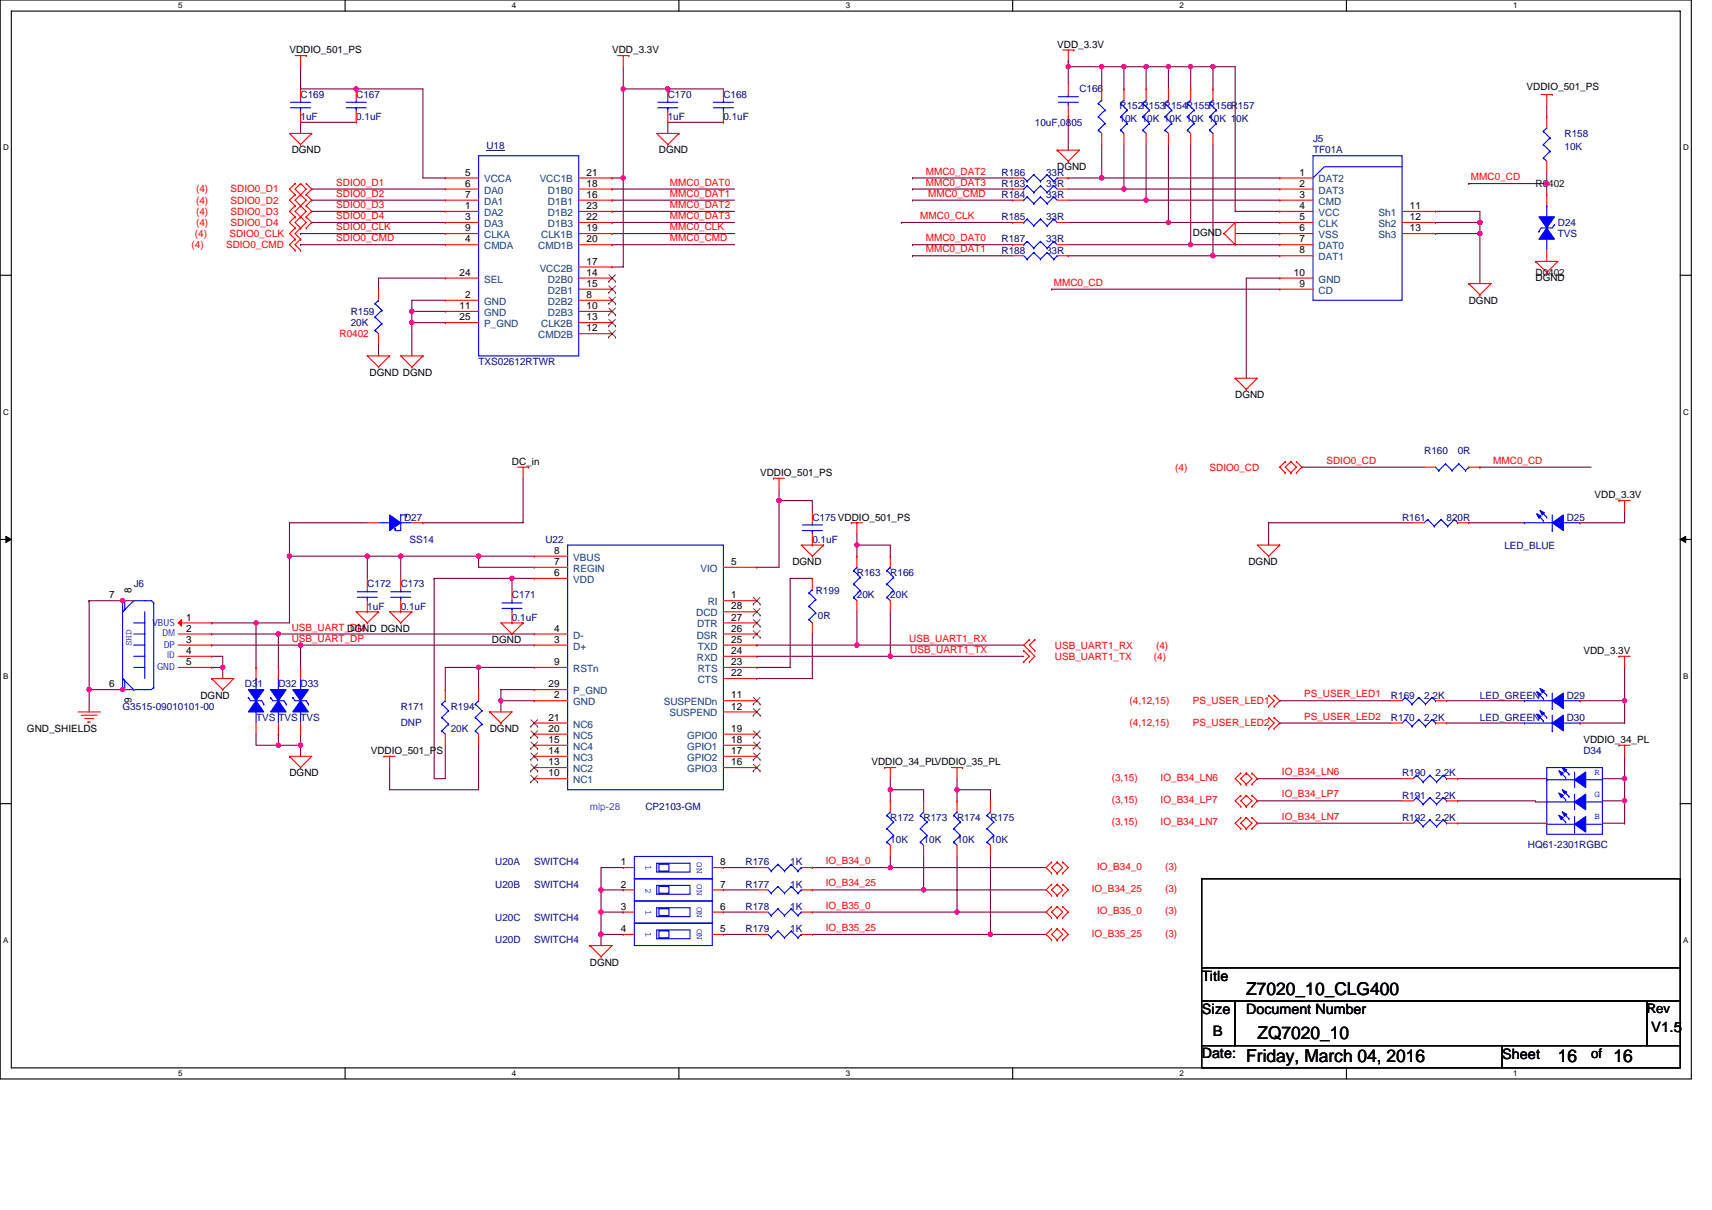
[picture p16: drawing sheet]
<svg xmlns="http://www.w3.org/2000/svg" width="297mm" height="210mm" viewBox="0 0 297 210" stroke-linecap="round" stroke-linejoin="round" font-family="sans-serif">
<defs><g id="words">
<g font-size="3.1">
<text x="216.2" y="172.6">Z7020_10_CLG400</text>
<text x="216.2" y="184.2">Friday, March 04, 2016</text>
<text x="218.2" y="180.3">ZQ7020_10</text>
<text x="270.3" y="184.2">16</text>
<text x="279.9" y="184.2">16</text>
</g>
<g font-size="2.5">
<text x="208.5" y="170.2">Title</text>
<text x="208.5" y="176">Size</text>
<text x="210.5" y="179.8">B</text>
<text x="216.2" y="176">Document Number</text>
<text x="286.5" y="179.1">V1.5</text>
<text x="208.5" y="183.7">Date:</text>
<text x="260.6" y="183.7">Sheet</text>
</g>
<g font-size="2.3">
<text x="285.7" y="175.8">Rev</text>
<text x="276.1" y="183.5">of</text>
</g>
<g font-size="1.7">
<text x="50.2" y="9.3">VDDIO_501_PS</text>
<text x="106.2" y="9.3">VDD_3.3V</text>
<text x="183.4" y="8.3">VDD_3.3V</text>
<text x="264.9" y="15.6">VDDIO_501_PS</text>
<text x="50.6" y="26.6">DGND</text>
<text x="114.3" y="26.6">DGND</text>
<text x="183.4" y="29.5">DGND</text>
<text x="80.7" y="30.5">5</text>
<text x="80.7" y="32.4">6</text>
<text x="80.7" y="34.3">7</text>
<text x="101.8" y="34.3">16</text>
<text x="101.8" y="32.4">18</text>
<text x="101.8" y="30.5">21</text>
<text x="225.5" y="30.5">1</text>
<text x="225.5" y="32.4">2</text>
<text x="225.5" y="34.3">3</text>
<text x="80.7" y="36.3">1</text>
<text x="80.7" y="38.2">3</text>
<text x="80.7" y="40.1">9</text>
<text x="101.8" y="38.2">22</text>
<text x="101.8" y="36.3">23</text>
<text x="101.8" y="40.1">19</text>
<text x="207" y="40.9">DGND</text>
<text x="225.5" y="36.3">4</text>
<text x="225.5" y="38.2">5</text>
<text x="225.5" y="40.1">6</text>
<text x="244.6" y="36.3">11</text>
<text x="244.6" y="38.2">12</text>
<text x="244.6" y="40.1">13</text>
<text x="79.7" y="47.9">24</text>
<text x="80.7" y="42.1">4</text>
<text x="101.8" y="42.1">20</text>
<text x="101.8" y="47.9">14</text>
<text x="101.8" y="45.9">17</text>
<text x="224.5" y="47.9">10</text>
<text x="225.5" y="42.1">7</text>
<text x="225.5" y="44">8</text>
<text x="79.7" y="53.6">11</text>
<text x="80.7" y="51.7">2</text>
<text x="101.8" y="51.7">8</text>
<text x="101.8" y="53.6">10</text>
<text x="101.8" y="49.8">15</text>
<text x="225.5" y="49.8">9</text>
<text x="254.8" y="52.7">DGND</text>
<text x="266.4" y="48.8">DGND</text>
<text x="79.7" y="55.6">25</text>
<text x="101.8" y="57.5">12</text>
<text x="101.8" y="55.6">13</text>
<text x="64.1" y="65.2">DGND DGND</text>
<text x="214.3" y="69.1">DGND</text>
<text x="88.8" y="80.7">DC_in</text>
<text x="131.9" y="82.6">VDDIO_501_PS</text>
<text x="276.7" y="86.5">VDD_3.3V</text>
<text x="96.2" y="100">6</text>
<text x="96.2" y="98">7</text>
<text x="96.2" y="96.1">8</text>
<text x="126.9" y="98">5</text>
<text x="137.5" y="98.1">DGND</text>
<text x="216.6" y="98.1">DGND</text>
<text x="18.9" y="103.8">7</text>
<text x="22.8" y="102.9" transform="rotate(-90 22.8 102.9)">8</text>
<text x="32.3" y="107.7">1</text>
<text x="126.9" y="107.7">27</text>
<text x="126.9" y="103.8">1</text>
<text x="126.9" y="105.8">28</text>
<text x="32.3" y="109.6">2</text>
<text x="32.3" y="111.5">3</text>
<text x="32.3" y="113.5">4</text>
<text x="60.3" y="109.6">DGND DGND</text>
<text x="85.4" y="111.6">DGND</text>
<text x="96.2" y="111.5">3</text>
<text x="96.2" y="109.6">4</text>
<text x="126.9" y="111.5">25</text>
<text x="126.9" y="113.5">24</text>
<text x="126.9" y="109.6">26</text>
<text x="274.7" y="113.5">VDD_3.3V</text>
<text x="18.9" y="119.3">6</text>
<text x="32.3" y="115.4">5</text>
<text x="95.2" y="119.3">29</text>
<text x="96.2" y="115.4">9</text>
<text x="126.9" y="117.3">22</text>
<text x="126.9" y="115.4">23</text>
<text x="22.8" y="122" transform="rotate(-90 22.8 122)">9</text>
<text x="34.8" y="121.2">DGND</text>
<text x="95.2" y="125.1">21</text>
<text x="96.2" y="121.2">2</text>
<text x="126.9" y="121.2">11</text>
<text x="126.9" y="123.1">12</text>
<text x="4.7" y="127">GND_SHIELDS</text>
<text x="64.3" y="130.9">VDDIO_501_PS</text>
<text x="85" y="127">DGND</text>
<text x="95.2" y="130.9">14</text>
<text x="95.2" y="128.9">15</text>
<text x="95.2" y="127">20</text>
<text x="126.9" y="130.9">17</text>
<text x="126.9" y="128.9">18</text>
<text x="126.9" y="127">19</text>
<text x="274.7" y="128.9">VDDIO_34_PL</text>
<text x="50.2" y="134.7">DGND</text>
<text x="95.2" y="134.7">10</text>
<text x="95.2" y="132.8">13</text>
<text x="126.9" y="132.8">16</text>
<text x="151.2" y="132.8">VDDIO_34_PLVDDIO_35_PL</text>
<text x="107.7" y="154">2</text>
<text x="107.7" y="150.2">1</text>
<text x="124.9" y="154">7</text>
<text x="124.9" y="150.2">8</text>
<text x="107.7" y="161.8">4</text>
<text x="107.7" y="157.9">3</text>
<text x="124.9" y="161.8">5</text>
<text x="124.9" y="157.9">6</text>
<text x="102.3" y="167.6">DGND</text>
</g>
<g font-size="1.7" fill="#000080">
<text x="52.2" y="17">C169</text>
<text x="61.8" y="17">C167</text>
<text x="115.9" y="17">C170</text>
<text x="125.5" y="17">C168</text>
<text x="187.3" y="16">C166</text>
<text x="52.2" y="20.8">1uF</text>
<text x="61.8" y="20.8">0.1uF</text>
<text x="115.9" y="20.8">1uF</text>
<text x="125.5" y="20.8">0.1uF</text>
<text x="179.6" y="21.8">10uF,0805</text>
<text x="194.2" y="18.9">R152R153R154R155R156R157</text>
<text x="194.2" y="21.2">10K 10K 10K 10K 10K 10K</text>
<text x="271.5" y="23.7">R158</text>
<text x="84.4" y="25.9">U18</text>
<text x="227.8" y="24.7">J5</text>
<text x="227.8" y="26.6">TF01A</text>
<text x="271.5" y="26.1">10K</text>
<text x="173.8" y="32.4">R183</text>
<text x="173.8" y="34.4">R184</text>
<text x="173.8" y="30.5">R186</text>
<text x="181.5" y="32.4">33R</text>
<text x="181.5" y="34.4">33R</text>
<text x="181.5" y="30.5">33R</text>
<text x="173.8" y="38.2">R185</text>
<text x="181.5" y="38.2">33R</text>
<text x="270.3" y="39.2">D24</text>
<text x="270.3" y="41.1">TVS</text>
<text x="173.8" y="42.1">R187</text>
<text x="173.8" y="44">R188</text>
<text x="181.5" y="42.1">33R</text>
<text x="181.5" y="44">33R</text>
<text x="60.9" y="54.6">R159</text>
<text x="60.9" y="56.6">20K</text>
<text x="83" y="63.3">TXS02612RTWR</text>
<text x="247.1" y="78.8">R160</text>
<text x="252.9" y="78.8">0R</text>
<text x="70.1" y="90.3">D27</text>
<text x="71.1" y="94.2">SS14</text>
<text x="94.6" y="94.2">U22</text>
<text x="140.9" y="90.3">C175 VDDIO_501_PS</text>
<text x="140.9" y="94.2">0.1uF</text>
<text x="243.3" y="90.3">R161</text>
<text x="251" y="90.3">820R</text>
<text x="261" y="95.4">LED_BLUE</text>
<text x="271.8" y="90.3">D25</text>
<text x="23.2" y="101.9">J6</text>
<text x="63.7" y="101.9">C172</text>
<text x="69.5" y="101.9">C173</text>
<text x="148.7" y="100">R163</text>
<text x="154.5" y="100">R166</text>
<text x="63.7" y="105.8">1uF</text>
<text x="69.5" y="105.8">0.1uF</text>
<text x="88.8" y="103.8">C171</text>
<text x="88.8" y="107.7">0.1uF</text>
<text x="141.5" y="103.1">R199</text>
<text x="141.9" y="107.3">0R</text>
<text x="148.7" y="103.8">20K</text>
<text x="154.5" y="103.8">20K</text>
<text x="42.5" y="119.3">D31</text>
<text x="48.3" y="119.3">D32 D33</text>
<text x="21.3" y="123.1">G3515-09010101-00</text>
<text x="44.4" y="125.1">TVS TVS TVS</text>
<text x="69.5" y="123.1">R171</text>
<text x="78.2" y="123.1">R194</text>
<text x="241.3" y="125.1">R170</text>
<text x="241.3" y="121.2">R169</text>
<text x="247.1" y="125.1">2.2K</text>
<text x="247.1" y="121.2">2.2K</text>
<text x="256.8" y="121.2">LED_GREEN</text>
<text x="256.8" y="125.1">LED_GREEN</text>
<text x="271.8" y="121.2">D29</text>
<text x="271.8" y="125.1">D30</text>
<text x="69.5" y="126">DNP</text>
<text x="78.2" y="127">20K</text>
<text x="274.7" y="130.9">D34</text>
<text x="243.3" y="134.7">R190</text>
<text x="249.1" y="134.7">2.2K</text>
<text x="112" y="140.5">CP2103-GM</text>
<text x="154.5" y="142.5">R172</text>
<text x="160.2" y="142.5">R173</text>
<text x="166" y="142.5">R174</text>
<text x="171.8" y="142.5">R175</text>
<text x="243.3" y="138.6">R191</text>
<text x="243.3" y="142.5">R192</text>
<text x="249.1" y="138.6">2.2K</text>
<text x="249.1" y="142.5">2.2K</text>
<text x="154.5" y="146.3">10K</text>
<text x="160.2" y="146.3">10K</text>
<text x="166" y="146.3">10K</text>
<text x="171.8" y="146.3">10K</text>
<text x="265.1" y="147.1">HQ61-2301RGBC</text>
<text x="85.9" y="154.1">U20B</text>
<text x="85.9" y="150.2">U20A</text>
<text x="92.7" y="154.1">SWITCH4</text>
<text x="92.7" y="150.2">SWITCH4</text>
<text x="129.4" y="154.1">R177</text>
<text x="129.4" y="150.2">R176</text>
<text x="137.1" y="154.1">1K</text>
<text x="137.1" y="150.2">1K</text>
<text x="85.9" y="159.8">U20C</text>
<text x="92.7" y="159.8">SWITCH4</text>
<text x="129.4" y="161.8">R179</text>
<text x="129.4" y="157.9">R178</text>
<text x="137.1" y="161.8">1K</text>
<text x="137.1" y="157.9">1K</text>
<text x="85.9" y="163.7">U20D</text>
<text x="92.7" y="163.7">SWITCH4</text>
</g>
<g font-size="1.7" fill="#f00">
<text x="34" y="35.3">(4)</text>
<text x="34" y="33.4">(4)</text>
<text x="40" y="35.3">SDIO0_D2</text>
<text x="40" y="33.4">SDIO0_D1</text>
<text x="58.3" y="34.1">SDIO0_D2</text>
<text x="58.3" y="32.2">SDIO0_D1</text>
<text x="116.2" y="32.2">MMC0_DAT0</text>
<text x="116.2" y="34.1">MMC0_DAT1</text>
<text x="160.6" y="30.3">MMC0_DAT2</text>
<text x="160.6" y="32.2">MMC0_DAT3</text>
<text x="161" y="34.1">MMC0_CMD</text>
<text x="255.2" y="31.3">MMC0_CD</text>
<text x="33.8" y="41.1">(4)</text>
<text x="34" y="37.3">(4)</text>
<text x="34" y="39.2">(4)</text>
<text x="39.8" y="41.1">SDIO0_CLK</text>
<text x="40" y="37.3">SDIO0_D3</text>
<text x="40" y="39.2">SDIO0_D4</text>
<text x="58.3" y="36.1">SDIO0_D3</text>
<text x="58.3" y="39.9">SDIO0_CLK</text>
<text x="58.3" y="41.9">SDIO0_CMD</text>
<text x="58.3" y="38">SDIO0_D4</text>
<text x="116.2" y="41.9">MMC0_CMD</text>
<text x="116.2" y="39.9">MMC0_CLK</text>
<text x="116.2" y="36.1">MMC0_DAT2</text>
<text x="116.2" y="38">MMC0_DAT3</text>
<text x="159.7" y="38">MMC0_CLK</text>
<text x="160.6" y="41.9">MMC0_DAT0</text>
<text x="33.2" y="43.1">(4)</text>
<text x="39.2" y="43.1">SDIO0_CMD</text>
<text x="160.6" y="43.8">MMC0_DAT1</text>
<text x="182.8" y="49.6">MMC0_CD</text>
<text x="58.9" y="58.5">R0402</text>
<text x="203.9" y="81.7">(4)</text>
<text x="209.9" y="81.7">SDIO0_CD</text>
<text x="230.1" y="80.5">SDIO0_CD</text>
<text x="259.1" y="80.5">MMC0_CD</text>
<text x="50.6" y="111.4">USB_UART_DP</text>
<text x="50.6" y="109.4">USB_UART_DM</text>
<text x="157.8" y="111.4">USB_UART1_RX</text>
<text x="157.9" y="113.3">USB_UART1_TX</text>
<text x="183" y="112.5">USB_UART1_RX</text>
<text x="200.6" y="112.5">(4)</text>
<text x="183" y="114.5">USB_UART1_TX</text>
<text x="200.2" y="114.5">(4)</text>
<text x="196" y="122.2">(4,12,15)</text>
<text x="207" y="122.2">PS_USER_LED1</text>
<text x="226.3" y="121">PS_USER_LED1</text>
<text x="226.3" y="124.9">PS_USER_LED2</text>
<text x="196" y="126">(4,12,15)</text>
<text x="207" y="126">PS_USER_LED2</text>
<text x="192.9" y="135.5">(3,15)</text>
<text x="201.4" y="135.5">IO_B34_LN6</text>
<text x="222.4" y="134.5">IO_B34_LN6</text>
<text x="192.9" y="143.2">(3,15)</text>
<text x="192.9" y="139.4">(3,15)</text>
<text x="201.4" y="143.2">IO_B34_LN7</text>
<text x="201.4" y="139.4">IO_B34_LP7</text>
<text x="222.4" y="138.4">IO_B34_LP7</text>
<text x="222.4" y="142.3">IO_B34_LN7</text>
<text x="143.3" y="150">IO_B34_0</text>
<text x="143.3" y="153.8">IO_B34_25</text>
<text x="189.4" y="154.8">IO_B34_25</text>
<text x="190.4" y="151">IO_B34_0</text>
<text x="202.1" y="154.8">(3)</text>
<text x="202.1" y="151">(3)</text>
<text x="143.3" y="157.7">IO_B35_0</text>
<text x="143.3" y="161.6">IO_B35_25</text>
<text x="190.4" y="158.7">IO_B35_0</text>
<text x="202.1" y="158.7">(3)</text>
<text x="189.4" y="162.5">IO_B35_25</text>
<text x="202.1" y="162.5">(3)</text>
</g>
<g font-size="1.7" fill="#004080">
<text x="84" y="31.7">VCCA</text>
<text x="84" y="33.6">DA0</text>
<text x="84" y="35.5">DA1</text>
<text x="93.6" y="31.7">VCC1B</text>
<text x="95.1" y="35.5">D1B1</text>
<text x="95.1" y="33.6">D1B0</text>
<text x="228.8" y="31.7">DAT2</text>
<text x="228.8" y="33.6">DAT3</text>
<text x="228.8" y="35.5">CMD</text>
<text x="84" y="37.5">DA2</text>
<text x="84" y="39.4">DA3</text>
<text x="84" y="41.3">CLKA</text>
<text x="93.9" y="41.3">CLK1B</text>
<text x="95.1" y="39.4">D1B3</text>
<text x="95.1" y="37.5">D1B2</text>
<text x="228.8" y="37.5">VCC</text>
<text x="228.8" y="39.4">CLK</text>
<text x="228.8" y="41.3">VSS</text>
<text x="239.2" y="37.5">Sh1</text>
<text x="239.2" y="39.4">Sh2</text>
<text x="239.2" y="41.3">Sh3</text>
<text x="84" y="43.2">CMDA</text>
<text x="93.4" y="43.2">CMD1B</text>
<text x="93.6" y="47.1">VCC2B</text>
<text x="228.8" y="43.2">DAT0</text>
<text x="228.8" y="45.2">DAT1</text>
<text x="84" y="52.9">GND</text>
<text x="84" y="49">SEL</text>
<text x="95.1" y="52.9">D2B2</text>
<text x="95.1" y="49">D2B0</text>
<text x="95.1" y="51">D2B1</text>
<text x="228.8" y="49">GND</text>
<text x="228.8" y="51">CD</text>
<text x="84" y="54.8">GND</text>
<text x="84" y="56.8">P_GND</text>
<text x="93.4" y="58.7">CMD2B</text>
<text x="93.9" y="56.8">CLK2B</text>
<text x="95.1" y="54.8">D2B3</text>
<text x="99.5" y="101.2">VDD</text>
<text x="99.5" y="99.2">REGIN</text>
<text x="99.5" y="97.3">VBUS</text>
<text x="121.5" y="99.2">VIO</text>
<text x="120.8" y="107">DCD</text>
<text x="122.8" y="105">RI</text>
<text x="99.5" y="112.7">D+</text>
<text x="99.5" y="110.8">D-</text>
<text x="120.9" y="110.8">DSR</text>
<text x="121" y="108.9">DTR</text>
<text x="121.1" y="112.7">TXD</text>
<text x="99.5" y="116.6">RSTn</text>
<text x="120.9" y="114.7">RXD</text>
<text x="121.1" y="118.5">CTS</text>
<text x="121.1" y="116.6">RTS</text>
<text x="99.5" y="122.4">GND</text>
<text x="99.5" y="120.5">P_GND</text>
<text x="115.2" y="122.4">SUSPENDn</text>
<text x="116.1" y="124.3">SUSPEND</text>
<text x="99.5" y="130.1">NC4</text>
<text x="99.5" y="128.2">NC5</text>
<text x="99.5" y="126.3">NC6</text>
<text x="119.2" y="130.1">GPIO1</text>
<text x="119.2" y="128.2">GPIO0</text>
<text x="99.5" y="135.9">NC1</text>
<text x="99.5" y="134">NC2</text>
<text x="99.5" y="132">NC3</text>
<text x="119.2" y="134">GPIO3</text>
<text x="119.2" y="132">GPIO2</text>
</g>
<g font-size="1.7" fill="#004000">
<text x="266.4" y="32.4">R0402</text>
<text x="266.4" y="47.9">D0402</text>
</g>
<g font-size="1.7" fill="#00f">
<text x="26.5" y="108.6">VBUS</text>
<text x="28.2" y="110.4">DM</text>
<text x="28.4" y="112.4">DP</text>
<text x="27.3" y="116.3">GND</text>
</g>
<text font-size="1.7" fill="#8000ff" x="102.3" y="140.5">mlp-28</text>
<g font-size="1.6" fill="#00f">
<text x="22.8" y="112.2" transform="rotate(-90 22.8 112.2)">SHD</text>
<text x="29" y="114.3">ID</text>
<text x="276.7" y="134.5">R</text>
<text x="276.7" y="138.3">G</text>
<text x="276.7" y="142.2">B</text>
<text x="120.9" y="149.6" transform="rotate(90 120.9 149.6)">ON</text>
<text x="112" y="150.2" transform="rotate(90 112 150.2)">1</text>
<text x="112" y="154.1" transform="rotate(90 112 154.1)">2</text>
<text x="120.9" y="153.5" transform="rotate(90 120.9 153.5)">ON</text>
<text x="112" y="157.9" transform="rotate(90 112 157.9)">1</text>
<text x="112" y="161.8" transform="rotate(90 112 161.8)">1</text>
<text x="120.9" y="157.3" transform="rotate(90 120.9 157.3)">ON</text>
<text x="120.9" y="161.2" transform="rotate(90 120.9 161.2)">ON</text>
</g>
<g font-size="1.4">
<text x="30.9" y="1.5">5</text>
<text x="88.8" y="1.5">4</text>
<text x="146.7" y="1.5">3</text>
<text x="204.7" y="1.5">2</text>
<text x="262.6" y="1.5">1</text>
<text x=".5" y="26.1">D</text>
<text x="292" y="26.1">D</text>
<text x=".5" y="71.9">C</text>
<text x="292" y="71.9">C</text>
<text x=".5" y="117.8">B</text>
<text x="292" y="117.8">B</text>
<text x=".5" y="163.6">A</text>
<text x="292" y="163.6">A</text>
<text x="30.9" y="186.8">5</text>
<text x="88.8" y="186.8">4</text>
<text x="146.7" y="186.8">3</text>
<text x="204.7" y="186.8">2</text>
<text x="262.6" y="186.8">1</text>
</g>
</g></defs>
<path d="M0 0h293.5v187.2h-293.5zM2 1.9h289.5v183.4h-289.5z" fill="none" stroke="#000" stroke-width=".19"/>
<g fill="#fff">
<path d="M30.9 .2h.8v1.6h-.8z"/>
<path d="M30.9 185.5h.8v1.6h-.8z"/>
</g>
<path d="M59.9 0v1.9M59.9 185.3v1.9" fill="none" stroke="#000" stroke-width=".19"/>
<g fill="#fff">
<path d="M88.8 .2h.8v1.6h-.8z"/>
<path d="M88.8 185.5h.8v1.6h-.8z"/>
</g>
<path d="M117.8 0v1.9M117.8 185.3v1.9" fill="none" stroke="#000" stroke-width=".19"/>
<g fill="#fff">
<path d="M146.7 .2h.8v1.6h-.8z"/>
<path d="M146.7 185.5h.8v1.6h-.8z"/>
</g>
<path d="M175.7 0v1.9M175.7 185.3v1.9" fill="none" stroke="#000" stroke-width=".19"/>
<g fill="#fff">
<path d="M204.7 .2h.7v1.6h-.7z"/>
<path d="M204.7 185.5h.7v1.6h-.7z"/>
</g>
<path d="M233.6 0v1.9M233.6 185.3v1.9" fill="none" stroke="#000" stroke-width=".19"/>
<g fill="#fff">
<path d="M262.6 .2h.7v1.6h-.7z"/>
<path d="M262.6 185.5h.7v1.6h-.7z"/>
<path d="M.5 24.8h1v1.6h-1z"/>
<path d="M292 24.8h1v1.6h-1z"/>
<path d="M.5 70.7h1v1.5h-1z"/>
<path d="M292 70.7h1v1.5h-1z"/>
</g>
<path d="M0 47.8h2M291.5 47.8h2" fill="none" stroke="#000" stroke-width=".19"/>
<g fill="#fff">
<path d="M.5 116.5h.9v1.6h-.9z"/>
<path d="M292 116.5h.9v1.6h-.9z"/>
</g>
<path d="M0 93.6h2M291.5 93.6h2" fill="none" stroke="#000" stroke-width=".19"/>
<path d="M1 93.1l1 .5-1 .5zM291.5 93.6l1-.5v1z" fill="#000" stroke="#000" stroke-width=".17"/>
<g fill="#fff">
<path d="M.5 162.4h.9v1.5h-.9z"/>
<path d="M292 162.4h.9v1.5h-.9z"/>
</g>
<path d="M0 139.5h2M291.5 139.5h2M208.5 152.5h83v15.4h-83zM208.5 167.9h83v5.8h-83zM208.5 173.7h5.8v7.8h-5.8zM214.3 173.7h71.4v7.8h-71.4zM285.7 173.7h5.8v7.8h-5.8zM208.5 181.5h52.1v3.8h-52.1zM260.6 181.5h30.9v3.8h-30.9z" fill="none" stroke="#000" stroke-width=".19"/>
<g fill="none" stroke="#800040" stroke-width=".19">
<path d="M52.2 11.6v3.8h9.6M61.8 15.4h11.6v15.5h3.9M61.8 15.4h.1M108.1 11.6v3.8M108.1 15.4h.1M108.1 15.4h17.4M108.1 15.4v15.5M185.4 10.6h.1M185.4 11.6h5.8M185.4 11.6v2.9M185.4 10.6v1M191.2 11.6h.1"/>
<path d="M191.2 11.6h3.8M191.2 11.6v3.8M195 11.6v3.8M195 11.6h3.9M198.9 11.6h.1M198.9 11.6h3.8M198.9 11.6v3.8M202.7 11.6h3.9M202.7 11.6h.1M202.7 11.6v3.8M206.6 11.6h3.9M206.6 11.6h.1"/>
<path d="M206.6 11.6v3.8M210.5 11.6h3.8v25.1h7.7M210.5 11.6h.1M210.5 11.6v3.8M268.4 18.3v2M54.1 36.7h.1M54.1 34.7h.1M54.1 32.8h.1M54.1 38.6h.1M54.1 32.8h23.2M54.1 34.7h23.2M54.1 38.6h23.2"/>
<path d="M54.1 36.7h23.2M61.8 21.2h-9.6v2M106.2 32.8h.1M106.2 34.7h.1M106.2 36.7h.1M106.2 38.6h.1M106.2 30.9h1.9M106.2 32.8h21.2M106.2 34.7h21.2M106.2 38.6h21.2M106.2 36.7h21.2M108.1 30.9v15.4h-1.9"/>
<path d="M125.5 21.2h-9.6v2M156.4 38.6h.1M156.4 38.6h19.3M158.3 30.9h.1M158.3 32.8h.1M158.3 34.7h.1M158.3 30.9h17.4M158.3 32.8h17.4M158.3 34.7h17.4M185.4 20.3v5.8M185.4 30.9h5.8M185.4 32.8h9.6"/>
<path d="M185.4 34.7h13.5M185.4 38.6h17.3M191.2 30.9h.1M191.2 25.1v5.8M191.2 30.9h30.8M195 32.8h.1M195 25.1v7.7M195 32.8h27M198.9 34.7h.1M198.9 25.1v9.6M198.9 34.7h23.1M202.7 38.6h.1"/>
<path d="M202.7 25.1v13.5M202.7 38.6h19.3M206.6 25.1v17.4M210.5 25.1v19.3M249.1 36.7h7.7v1.9M249.1 38.6h7.7v1.9M249.1 38.6h.1M254.8 31.9h.1M254.8 31.9h13.6M268.4 31.9v1.9M268.4 29.9v2M52.2 40.5h.1"/>
<path d="M52.2 42.5h.1M52.2 42.5h25.1M52.2 40.5h25.1M65.7 59.8v2M71.5 54h.1M71.5 54v2M71.5 56h.1M71.5 56v5.8M71.5 54h5.8M71.5 56h5.8M77.3 52.1h-5.8v1.9M77.3 48.3h-11.6v1.9"/>
<path d="M106.2 42.5h.1M106.2 40.5h.1M106.2 42.5h21.2M106.2 40.5h21.2M158.3 42.5h.1M158.3 44.4h.1M158.3 42.5h17.4M158.3 44.4h17.4M182.5 50.2h.1M182.5 50.2h39.5M185.4 42.5h21.2M185.4 44.4h25.1"/>
<path d="M206.6 42.5h.1M206.6 42.5h15.4M210.5 44.4h.1M210.5 44.4h11.5M214.3 40.5h7.7M222 48.3h-5.8v17.3M249.1 40.5h7.7M256.8 40.5h.1M256.8 40.5v8.7M50.2 96.5v11.6h-5.8M50.2 90.7h13.5M50.2 90.7h.1"/>
<path d="M50.2 96.5h13.5M50.2 90.7v5.8M63.7 96.5v3.9M63.7 96.5h.1M63.7 96.5h19.3M69.5 96.5v3.9M69.5 96.5h.1M83 96.5v1.9h9.7M83 96.5h9.7M90.8 83v7.7h-17.4M135.2 86.9v11.5h-3.9M135.2 84.9v2"/>
<path d="M135.2 86.9h5.7v1.9M135.2 86.9h.1M148.7 94.6h.1M148.7 92.6v2M148.7 94.6h5.8v1.9M148.7 94.6v1.9M225.9 81.1h.1M225.9 81.1h21.2M245.2 90.7h-25.1v3.9M254.8 90.7h9.7M256.8 81.1h.1M256.8 81.1h19.3"/>
<path d="M281.9 88.8v1.9h-7.8M15.5 104.2h7.7M15.5 104.2h.1M15.5 119.7h5.8M15.5 119.7v3.8M15.5 104.2v15.5M21.3 119.7h.1M21.3 119.7h1.9M36.7 110h11.6M36.7 112h.1M36.7 108.1h.1M36.7 113.9h1.9v3.9"/>
<path d="M36.7 115.8h.1M36.7 112h56M36.7 108.1h7.7M36.7 115.8h1.9M44.4 108.1v7.7M48.3 110v5.8M48.3 110h.1M48.3 110h44.4M52.2 112v3.8M52.2 112h.1M75.3 100.4h.1M75.3 100.4v34.7h2v-5.8"/>
<path d="M75.3 100.4h13.5M83 115.8h9.7M83 115.8h.1M83 115.8h-5.7v3.9M83 115.8v3.9M88.8 100.4v1.9M88.8 100.4h3.9M92.7 119.7h-5.8v1.9M131.3 112h.1M131.3 113.9h.1M131.3 112h46.3M131.3 113.9h46.3"/>
<path d="M140.9 110v7.8h-9.6M140.9 100.4h-3.8v15.4h-5.8M148.7 106.2v5.8M148.7 112h.1M154.5 106.2v7.7M154.5 113.9h.1M281.9 115.8h.1M281.9 115.8v5.8M44.4 127.4v1.9h7.8M48.3 127.4h.1M48.3 127.4v1.9M52.2 127.4v1.9"/>
<path d="M52.2 129.3h.1M52.2 129.3v2M83 129.3v7.8h-15.4v-3.9M86.9 121.6v1.9M86.9 121.6h.1M86.9 121.6h5.8M154.5 135.1v2M154.5 137.1h.1M154.5 137.1h5.7v1.9M154.5 137.1v1.9M166 135.1v2M166 137.1h5.8v1.9"/>
<path d="M166 137.1h.1M166 137.1v1.9M218.2 135.1h.1M218.2 139h.1M218.2 135.1h25.1M218.2 139h25.1M222 121.6h.1M222 125.5h.1M222 121.6h19.3M222 125.5h19.3M251 121.6h13.5M251 125.5h13.5"/>
<path d="M252.9 135.1h15.5M252.9 139h13.5v.2h2M274.1 121.6h7.8M278 135.1h3.9M278 139h3.9M281.9 121.6v3.9h-7.8M281.9 139h.1M281.9 135.1h.1M281.9 131.3v11.6M104.3 154.4h.1M104.3 154.4v3.9h3.8M104.3 158.3v3.9"/>
<path d="M104.3 154.4h3.8M108.1 150.6h-3.8v3.8M108.1 158.3h.1M125.5 150.6h5.8M125.5 154.4h5.8M125.5 158.3h5.8M140.9 158.3h25.1M140.9 154.4h19.3M140.9 150.6h13.6M154.5 150.6h.1M154.5 148.6v2M154.5 150.6h27"/>
<path d="M160.2 154.4h.1M160.2 148.6v5.8M160.2 154.4h21.3M166 158.3h.1M166 148.6v9.7M166 158.3h15.5M171.8 148.6v13.6M218.2 142.9h.1M218.2 142.9h25.1M252.9 142.9h15.5M278 142.9h3.9M281.9 142.9h.1"/>
<path d="M104.3 162.2h.1M104.3 162.2v1.9M104.3 162.2h3.8M125.5 162.2h5.8M140.9 162.2h30.9M171.8 162.2h.1M171.8 162.2h9.7"/>
</g>
<g fill="#f0f" stroke="#f0f" stroke-width=".19">
<circle cx="268.3" cy="31.8" r=".38"/>
<circle cx="202.7" cy="38.6" r=".38"/>
<circle cx="198.9" cy="34.7" r=".38"/>
<circle cx="206.6" cy="42.4" r=".38"/>
<circle cx="210.4" cy="44.4" r=".38"/>
<circle cx="195" cy="32.8" r=".38"/>
<circle cx="191.1" cy="30.9" r=".38"/>
<circle cx="185.3" cy="11.6" r=".38"/>
<circle cx="195" cy="11.6" r=".38"/>
<circle cx="198.9" cy="11.6" r=".38"/>
<circle cx="210.4" cy="11.6" r=".38"/>
<circle cx="191.1" cy="11.6" r=".38"/>
<circle cx="206.6" cy="11.6" r=".38"/>
<circle cx="202.7" cy="11.6" r=".38"/>
<circle cx="256.8" cy="40.5" r=".38"/>
<circle cx="256.8" cy="38.6" r=".38"/>
<circle cx="21.3" cy="104.2" r=".38"/>
<circle cx="15.5" cy="119.7" r=".38"/>
<circle cx="21.3" cy="119.7" r=".38"/>
<circle cx="52.1" cy="129.3" r=".38"/>
<circle cx="48.3" cy="129.3" r=".38"/>
<circle cx="44.4" cy="108.1" r=".38"/>
<circle cx="38.6" cy="115.8" r=".38"/>
<circle cx="52.1" cy="111.9" r=".38"/>
<circle cx="166" cy="158.3" r=".38"/>
<circle cx="171.8" cy="162.1" r=".38"/>
<circle cx="160.3" cy="154.4" r=".38"/>
<circle cx="154.5" cy="150.6" r=".38"/>
<circle cx="104.3" cy="154.4" r=".38"/>
<circle cx="104.3" cy="158.3" r=".38"/>
<circle cx="104.3" cy="162.1" r=".38"/>
<circle cx="154.5" cy="137" r=".38"/>
<circle cx="166" cy="137" r=".38"/>
<circle cx="281.9" cy="121.6" r=".38"/>
<circle cx="281.9" cy="135.1" r=".38"/>
<circle cx="281.9" cy="139" r=".38"/>
<circle cx="50.2" cy="96.5" r=".38"/>
<circle cx="88.8" cy="100.4" r=".38"/>
<circle cx="83" cy="115.8" r=".38"/>
<circle cx="148.7" cy="94.6" r=".38"/>
<circle cx="148.7" cy="111.9" r=".38"/>
<circle cx="86.9" cy="121.6" r=".38"/>
<circle cx="154.5" cy="113.9" r=".38"/>
<circle cx="83" cy="96.5" r=".38"/>
<circle cx="69.5" cy="96.5" r=".38"/>
<circle cx="63.7" cy="96.5" r=".38"/>
<circle cx="48.3" cy="110" r=".38"/>
<circle cx="135.2" cy="86.9" r=".38"/>
<circle cx="71.4" cy="54" r=".38"/>
<circle cx="71.4" cy="56" r=".38"/>
<circle cx="61.8" cy="15.4" r=".38"/>
<circle cx="115.8" cy="15.4" r=".38"/>
<circle cx="108.1" cy="30.9" r=".38"/>
<circle cx="108.1" cy="15.4" r=".38"/>
</g>
<g fill="none" stroke="#f00" stroke-width=".19">
<path d="M51.2 9.7h1.9M52.2 9.7v1.9M52.2 15.4v2M52.2 19.3v1.9M53.1 9.7h.1M61.8 15.4v2M61.8 19.3v1.9M107.2 9.7h1.9M108.1 9.7v1.9M109.1 9.7h.1M115.9 15.4v2M115.9 19.3v1.9"/>
<path d="M125.5 15.4v2M125.5 19.3v1.9M184.4 8.7h1.9M185.4 8.7v1.9M185.4 14.5v1.9M185.4 18.3v2M186.3 8.7h.1M191.2 15.4h.1M191.2 15.4v2M195 15.4h.1M195 15.4v2M198.9 15.4h.1"/>
<path d="M198.9 15.4v2M202.7 15.4h.1M202.7 15.4v2M206.6 15.4h.1M206.6 15.4v2M210.5 15.4h.1M210.5 15.4v2M267.4 16.4h1.9M268.4 16.4v1.9M269.3 16.4h.1M51.2 39.6h.1M51.2 35.7h.1"/>
<path d="M51.2 37.6h.1M51.2 33.8h.1M51.2 31.9h.1M51.2 39.6l-1 .9 1 1M51.2 35.7l-1 1 1 .9M51.2 33.8l-1 .9 1 1M51.2 31.9l-1 .9 1 1M51.2 37.6l-1 1 1 1M52.2 25.1h.1M52.2 39.6h.1M52.2 37.6h.1M52.2 35.7h.1"/>
<path d="M52.2 33.8h.1M52.2 31.9h.1M52.2 21.2h.1M52.2 39.6l-1 .9 1 1M52.2 35.7l-1 1 1.9 1.9-.9 1M52.2 35.7l.9 1-.9 .9M52.2 31.9l.9 .9-1.9 1.9 1 1M52.2 33.8l.9 .9-.9 1M52.2 31.9l-1 .9 1 1M52.2 37.6l-1 1 1 1M53.1 35.7h.1M53.1 37.6h.1"/>
<path d="M53.1 33.8h.1M53.1 31.9h.1M53.1 39.6h.1M53.1 35.7l1 1-1 .9M53.1 33.8l1 .9-1 1M53.1 31.9l1 .9-1 1M53.1 37.6l1 1-1 1M54.1 23.2h-3.9l2 1.9M54.1 23.2h.1M54.1 23.2l-1.9 1.9M61.8 21.2h.1M77.3 36.7h.1"/>
<path d="M77.3 38.6h.1M77.3 30.9h.1M77.3 32.8h.1M77.3 34.7h.1M77.3 30.9h5.7M77.3 32.8h5.7M77.3 34.7h5.7M77.3 36.7h5.7M77.3 38.6h5.7M100.4 30.9h5.8M100.4 32.8h5.8M100.4 34.7h5.8"/>
<path d="M100.4 36.7h5.8M100.4 38.6h5.8M106.2 34.7h.1M106.2 32.8h.1M106.2 30.9h.1M106.2 38.6h.1M106.2 36.7h.1M115.9 25.1h.1M115.9 21.2h.1M117.8 23.2h-3.9l2 1.9M117.8 23.2h.1M117.8 23.2l-1.9 1.9"/>
<path d="M125.5 21.2h.1M175.7 32.8h.1M175.7 38.6h.1M175.7 34.7h.1M175.7 30.9h1.9M175.7 32.8h1.9M175.7 34.7h1.9M175.7 38.6h1.9M183.4 26.1h3.9l-1.9 1.9M183.4 26.1h.1M183.4 32.8h2M183.4 38.6h2"/>
<path d="M183.4 34.7h2M183.4 26.1l2 1.9M183.4 30.9h2M185.4 28h.1M185.4 20.3h.1M185.4 30.9h.1M191.2 23.2v1.9M195 23.2v1.9M198.9 23.2v1.9M202.7 23.2v1.9M206.6 23.2v1.9M210.5 23.2v1.9"/>
<path d="M222 30.9h.1M222 32.8h.1M222 34.7h.1M222 36.7h.1M222 38.6h.1M222 30.9h5.8M222 32.8h5.8M222 34.7h5.8M222 36.7h5.8M222 38.6h5.8M243.3 36.7h5.8M243.3 38.6h5.8"/>
<path d="M249.1 36.7h.1M249.1 38.6h.1M268.4 28v1.9M268.4 20.3h.1M268.4 33.8h.1M268.4 20.3v1.9M268.4 33.8v1.9M51.2 41.5h.1M51.2 43.4h.1M51.2 41.5l-1 1 1 .9M52.2 41.5h.1M52.2 43.4h.1"/>
<path d="M52.2 41.5l-1 1 1 .9M65.7 57.9v1.9M65.7 50.2h.1M65.7 50.2v1.9M77.3 52.1h.1M77.3 42.5h.1M77.3 40.5h.1M77.3 54h.1M77.3 48.3h.1M77.3 56h.1M77.3 40.5h5.7M77.3 42.5h5.7"/>
<path d="M77.3 48.3h5.7M77.3 52.1h5.7M77.3 54h5.7M77.3 56h5.7M100.4 40.5h5.8M100.4 42.5h5.8M100.4 48.3h5.8M100.4 50.2h5.8M100.4 52.1h5.8M100.4 54h5.8M100.4 57.9h5.8M100.4 56h5.8"/>
<path d="M100.4 46.3h5.8M106.2 52.1h.1M106.2 54h.1M106.2 57.9h.1M106.2 56h.1M106.2 48.3h.1M106.2 50.2h.1M106.2 46.3h.1M106.2 40.5h.1M106.2 42.5h.1M175.7 42.5h.1M175.7 44.4h1.9"/>
<path d="M175.7 42.5h1.9M183.4 42.5h2M183.4 44.4h2M185.4 44.4h.1M212.4 40.5l1.9-1.9v3.9M212.4 40.5h.1M212.4 40.5l1.9 2M214.3 42.5h.1M222 40.5h.1M222 42.5h.1M222 44.4h.1M222 48.3h.1"/>
<path d="M222 50.2h.1M222 40.5h5.8M222 42.5h5.8M222 44.4h5.8M222 48.3h5.8M222 50.2h5.8M243.3 40.5h5.8M249.1 40.5h.1M254.8 49.2h3.9l-1.9 2M254.8 49.2h.1M254.8 49.2l2 2M256.8 51.2h.1"/>
<path d="M266.4 45.4h3.9l-1.9 1.9M266.4 45.4h.1M266.4 45.4l2 1.9M268.4 47.3h.1M268.4 43.4v2M65.7 63.7h.1M67.6 61.8h-3.9l2 1.9M67.6 61.8h.1M67.6 61.8l-1.9 1.9M71.5 63.7h.1M73.4 61.8h-3.9l2 1.9M73.4 61.8h.1"/>
<path d="M73.4 61.8l-1.9 1.9M214.3 65.6h3.9l-2 2M214.3 65.6h.1M214.3 65.6l1.9 2M216.2 67.6h.1M63.7 90.7h2M71.5 90.7h1.9M73.4 90.7h.1M89.8 81.1h1.9M90.8 81.1v1.9M91.7 81.1h.1M92.7 98.4h.1"/>
<path d="M92.7 96.5h.1M92.7 98.4h5.8M92.7 96.5h5.8M125.5 98.4h5.8M131.3 98.4h.1M134.2 83h.1M134.2 83h1.9M135.2 83v1.9M140.9 96.5h.1M140.9 88.8v1.9M140.9 94.6h.1M140.9 92.6v2"/>
<path d="M142.9 94.6h-3.9l1.9 1.9M142.9 94.6h.1M142.9 94.6l-2 1.9M147.7 90.7h.1M147.7 90.7h1.9M148.7 90.7v1.9M148.7 96.5h.1M148.7 96.5v1.9M154.5 96.5h.1M154.5 96.5v1.9M220.1 96.5h.1M222 94.6h-3.8l1.9 1.9"/>
<path d="M222 94.6h.1M222 94.6l-1.9 1.9M223 80.1h.1M223 82h.1M223 80.1l-1 1 1 .9M224 82h.1M224 80.1h.1M224 80.1l-1 1 1 .9M224 80.1l.9 1-.9 .9M224.9 80.1h.1M224.9 82h.1M224.9 80.1l1 1-1 .9"/>
<path d="M245.2 90.7h1.9M247.1 81.1h2M252.9 90.7h1.9M254.8 90.7h.1M254.8 81.1h2M256.8 81.1h.1M264.5 90.7h.1M274.1 90.7h.1M280.9 86.9h.1M280.9 86.9h1.9M281.9 86.9v1.9M21.3 104.2h.1"/>
<path d="M21.3 119.7h.1M23.2 104.2h.1M23.2 119.7h.1M30.9 113.9h5.8M30.9 108.1h5.8M30.9 110h5.8M30.9 112h5.8M30.9 115.8h5.8M36.7 117.8h3.9l-2 1.9M36.7 117.8h.1M36.7 108.1h.1M36.7 110h.1"/>
<path d="M36.7 112h.1M36.7 113.9h.1M36.7 115.8h.1M36.7 117.8l1.9 1.9M38.6 119.7h.1M44.4 115.8h.1M44.4 115.8v2M48.3 115.8h.1M48.3 115.8v2M52.2 115.8h.1M52.2 115.8v2M63.7 108.1h.1"/>
<path d="M63.7 100.4v1.9M63.7 106.2h.1M63.7 104.2v2M65.7 106.2h-3.9l1.9 1.9M65.7 106.2h.1M65.7 106.2l-2 1.9M69.5 108.1h.1M69.5 100.4v1.9M69.5 106.2h.1M69.5 104.2v2M71.5 106.2h-3.9l1.9 1.9M71.5 106.2h.1"/>
<path d="M71.5 106.2l-2 1.9M77.3 119.7h.1M77.3 119.7v1.9M83 119.7h.1M83 119.7v1.9M88.8 110h.1M88.8 102.3v1.9M88.8 108.1h.1M88.8 106.2v1.9M90.8 108.1h-3.9l1.9 1.9M90.8 108.1h.1M90.8 108.1l-2 1.9"/>
<path d="M92.7 112h.1M92.7 110h.1M92.7 100.4h.1M92.7 115.8h.1M92.7 119.7h.1M92.7 110h5.8M92.7 112h5.8M92.7 115.8h5.8M92.7 100.4h5.8M92.7 119.7h5.8M125.5 113.9h5.8M125.5 108.1h5.8"/>
<path d="M125.5 110h5.8M125.5 112h5.8M125.5 115.8h5.8M125.5 104.2h5.8M125.5 117.8h5.8M125.5 106.2h5.8M131.3 104.2h.1M131.3 117.8h.1M131.3 115.8h.1M131.3 113.9h.1M131.3 112h.1M131.3 110h.1"/>
<path d="M131.3 108.1h.1M131.3 106.2h.1M140.9 108.1v1.9M140.9 100.4h.1M140.9 100.4v1.9M148.7 104.2v2M154.5 104.2v2M177.6 112.9h.1M177.6 114.9h.1M177.6 112.9l1 1-1 1M178.6 111h.1M178.6 112.9h.1"/>
<path d="M178.6 114.9h.1M178.6 111l-1 1 1 .9M178.6 112.9l1 1-1 1M179.6 112.9h.1M179.6 111h.1M179.6 111l-1 1 1 .9M280.9 113.9h.1M280.9 113.9h1.9M281.9 113.9v1.9M13.5 123.5h3.9M14.1 124.1h2.7M14.7 124.7h1.6"/>
<path d="M15.3 125.3h.1M15.3 125.3h.4M44.4 125.5v1.9M48.3 125.5v1.9M50.2 131.3h3.9l-1.9 1.9M50.2 131.3h.1M50.2 131.3l2 1.9M52.2 133.2h.1M52.2 125.5v1.9M66.6 131.3h.1M66.6 131.3h2M67.6 131.3v1.9"/>
<path d="M77.3 127.4v1.9M83 127.4v1.9M85 123.5h3.8l-1.9 2M85 123.5h.1M85 123.5l1.9 2M86.9 125.5h.1M92.7 121.6h.1M92.7 135.1h.1M92.7 133.2h.1M92.7 131.3h.1M92.7 129.3h.1M92.7 127.4h.1"/>
<path d="M92.7 125.5h.1M92.7 133.2h5.8M92.7 131.3h5.8M92.7 129.3h5.8M92.7 135.1h5.8M92.7 121.6h5.8M92.7 127.4h5.8M92.7 125.5h5.8M125.5 133.2h5.8M125.5 131.3h5.8M125.5 129.3h5.8M125.5 121.6h5.8"/>
<path d="M125.5 123.5h5.8M125.5 127.4h5.8M131.3 121.6h.1M131.3 123.5h.1M131.3 133.2h.1M131.3 131.3h.1M131.3 129.3h.1M131.3 127.4h.1M153.5 133.2h.1M153.5 133.2h1.9M154.5 133.2v1.9M154.5 139h.1"/>
<path d="M154.5 139v1.9M160.2 139h.1M160.2 139v1.9M165.1 133.2h1.9M166 133.2v1.9M166 139h.1M166 139v1.9M167 133.2h.1M171.8 139h.1M171.8 139v1.9M215.3 136.1h.1M215.3 134.2h.1"/>
<path d="M215.3 140h.1M215.3 138h.1M215.3 134.2l-1 .9 1 1M215.3 138l-1 1 1 1M216.2 134.2h.1M216.2 136.1h.1M216.2 138h.1M216.2 140h.1M216.2 134.2l1 .9-1 1M216.2 134.2l-.9 .9 .9 1M216.2 138l1 1-1 1M216.2 138l-.9 1 .9 1"/>
<path d="M217.2 136.1h.1M217.2 134.2h.1M217.2 140h.1M217.2 138h.1M217.2 134.2l1 .9-1 1M217.2 138l1 1-1 1M220.1 122.6h.1M220.1 120.6h.1M220.1 126.4h.1M220.1 124.5h.1M220.1 124.5l1 1-1 .9M220.1 120.6l1 1-1 1"/>
<path d="M221.1 120.6h.1M221.1 122.6h.1M221.1 124.5h.1M221.1 126.4h.1M221.1 120.6l.9 1-.9 1M221.1 124.5l.9 1-.9 .9M241.3 125.5h2M241.3 121.6h2M243.3 135.1h1.9M243.3 139h1.9M249.1 121.6h1.9M249.1 125.5h1.9"/>
<path d="M251 125.5h.1M251 121.6h.1M251 135.1h1.9M251 139h1.9M252.9 135.1h.1M252.9 139h.1M264.5 121.6h.1M264.5 125.5h.1M268.4 135.1h.1M268.4 139.2h.1M274.1 121.6h.1M274.1 125.5h.1"/>
<path d="M278 135.1h.1M278 139h.1M280.9 129.3h.1M280.9 129.3h1.9M281.9 129.3v2M108.1 154.4h.1M108.1 158.3h.1M108.1 150.6h.1M108.1 154.4h2M108.1 158.3h2M108.1 150.6h2M123.6 154.4h1.9"/>
<path d="M123.6 158.3h1.9M123.6 150.6h1.9M125.5 154.4h.1M125.5 158.3h.1M125.5 150.6h.1M131.3 154.4h1.9M131.3 158.3h1.9M131.3 150.6h1.9M139 154.4h1.9M139 158.3h1.9M139 150.6h1.9M140.9 154.4h.1"/>
<path d="M140.9 158.3h.1M140.9 150.6h.1M154.5 146.7v1.9M160.2 146.7v1.9M166 146.7v1.9M171.8 146.7v1.9M182.5 159.3h.1M182.5 157.3h.1M182.5 155.4h.1M182.5 153.5h.1M182.5 151.5h.1M182.5 149.6h.1"/>
<path d="M182.5 157.3l-1 1 1 1M182.5 153.5l-1 .9 1 1M182.5 149.6l-1 1 1 .9M183.4 157.3h.1M183.4 159.3h.1M183.4 153.5h.1M183.4 155.4h.1M183.4 149.6h.1M183.4 151.5h.1M183.4 157.3l-.9 1 .9 1M183.4 157.3l1 1-1 1M183.4 153.5l-.9 .9 .9 1"/>
<path d="M183.4 153.5l1 .9-1 1M183.4 149.6l-.9 1 .9 .9M183.4 149.6l1 1-1 .9M184.4 159.3h.1M184.4 157.3h.1M184.4 155.4h.1M184.4 153.5h.1M184.4 151.5h.1M184.4 149.6h.1M184.4 157.3l1 1-1 1M184.4 153.5l1 .9-1 1M184.4 149.6l1 1-1 .9"/>
<path d="M215.3 143.8h.1M215.3 141.9h.1M215.3 141.9l-1 1 1 .9M216.2 141.9h.1M216.2 143.8h.1M216.2 141.9l1 1-1 .9M216.2 141.9l-.9 1 .9 .9M217.2 143.8h.1M217.2 141.9h.1M217.2 141.9l1 1-1 .9M243.3 142.9h1.9M251 142.9h1.9"/>
<path d="M252.9 142.9h.1M268.4 142.9h.1M278 142.9h.1M102.3 164.1h3.9l-1.9 1.9M102.3 164.1h.1M102.3 164.1l2 1.9M104.3 166h.1M108.1 162.2h.1M108.1 162.2h2M123.6 162.2h1.9M125.5 162.2h.1M131.3 162.2h1.9"/>
<path d="M139 162.2h1.9M140.9 162.2h.1M182.5 163.1h.1M182.5 161.2h.1M182.5 161.2l-1 1 1 .9M183.4 161.2h.1M183.4 163.1h.1M183.4 161.2l-.9 1 .9 .9M183.4 161.2l1 1-1 .9M184.4 163.1h.1M184.4 161.2h.1M184.4 161.2l1 1-1 .9"/>
</g>
<g fill="none" stroke="#00f" stroke-width=".19">
<path d="M50.4 18.7h3.5M50.4 17.8h3.5M52.2 17.4v.4M52.2 18.7h.1M52.2 18.7v.6M60.1 18.7h3.4M60.1 17.8h3.4M61.8 17.4v.4M61.8 18.7h.1M61.8 18.7v.6M114.1 18.7h3.5M114.1 17.8h3.5"/>
<path d="M115.9 17.4v.4M115.9 18.7h.1M115.9 18.7v.6M123.8 18.7h3.5M123.8 17.8h3.5M125.5 17.4v.4M125.5 18.7h.1M125.5 18.7v.6M183.6 17.8h3.5M183.6 16.8h3.5M185.4 16.4v.4M185.4 17.8h.1"/>
<path d="M185.4 17.8v.5M190.6 17.9h.1M190.6 17.9l1.1 1.2M191.2 17.4h.1M191.2 17.4l-.6 .5M191.7 19.1h.1M191.7 19.1l-1.1 1.2M194.4 17.9h.1M194.4 17.9l1.2 1.2M195 17.4h.1M195 17.4l-.6 .5M195.6 19.1h.1"/>
<path d="M195.6 19.1l-1.2 1.2M198.3 17.9h.1M198.3 17.9l1.1 1.2M198.9 17.4h.1M198.9 17.4l-.6 .5M199.4 19.1h.1M199.4 19.1l-1.1 1.2M202.1 17.9h.1M202.1 17.9l1.2 1.2M202.7 17.4h.1M202.7 17.4l-.6 .5M203.3 19.1h.1"/>
<path d="M203.3 19.1l-1.2 1.2M206 17.9h.1M206 17.9l1.2 1.2M206.6 17.4h.1M206.6 17.4l-.6 .5M207.2 19.1h.1M207.2 19.1l-1.2 1.2M209.9 17.9h.1M209.9 17.9l1.1 1.2M210.5 17.4h.1M210.5 17.4l-.6 .5M211 19.1h.1"/>
<path d="M211 19.1l-1.1 1.2M83 27h17.4v34.8h-17.4zM177.6 32.8h.1M177.6 38.6h.1M177.6 34.7h.1M177.6 30.9l.6 .6M178.2 32.2h.1M178.2 38h.1M178.2 34.2h.1M178.2 31.5h.1M178.2 32.2l1.2 1.2M178.2 32.2l-.6 .6"/>
<path d="M178.2 38l1.2 1.2M178.2 38l-.6 .6M178.2 34.2l1.2 1.1M178.2 34.2l-.6 .5M179.4 33.4h.1M179.4 39.2h.1M179.4 35.3h.1M179.4 30.3h.1M179.4 30.3l-1.2 1.2M179.4 30.3l1.1 1.2M180.5 32.2h.1M180.5 38h.1"/>
<path d="M180.5 34.2h.1M180.5 31.5h.1M180.5 32.2l1.2 1.2M180.5 32.2l-1.1 1.2M180.5 38l1.2 1.2M180.5 38l-1.1 1.2M180.5 34.2l-1.1 1.1M180.5 34.2l1.2 1.1M181.7 33.4h.1M181.7 39.2h.1M181.7 35.3h.1M181.7 30.3h.1"/>
<path d="M181.7 30.3l-1.2 1.2M181.7 30.3l1.1 1.2M182.8 32.2h.1M182.8 38h.1M182.8 34.2h.1M182.8 31.5h.1M182.8 32.2l.6 .6M182.8 32.2l-1.1 1.2M182.8 38l.6 .6M182.8 38l-1.1 1.2M182.8 34.2l.6 .5M182.8 34.2l-1.1 1.1"/>
<path d="M183.4 30.9h.1M183.4 30.9l-.6 .6M190.6 22.6h.1M190.6 20.3h.1M190.6 22.6l.6 .6M190.6 20.3l1.1 1.1M191.7 21.4h.1M191.7 21.4l-1.1 1.2M194.4 22.6h.1M194.4 20.3h.1M194.4 22.6l.6 .6M194.4 20.3l1.2 1.1"/>
<path d="M195.6 21.4h.1M195.6 21.4l-1.2 1.2M198.3 22.6h.1M198.3 20.3h.1M198.3 22.6l.6 .6M198.3 20.3l1.1 1.1M199.4 21.4h.1M199.4 21.4l-1.1 1.2M202.1 22.6h.1M202.1 20.3h.1M202.1 22.6l.6 .6M202.1 20.3l1.2 1.1"/>
<path d="M203.3 21.4h.1M203.3 21.4l-1.2 1.2M206 22.6h.1M206 20.3h.1M206 22.6l.6 .6M206 20.3l1.2 1.1M207.2 21.4h.1M207.2 21.4l-1.2 1.2M209.9 22.6h.1M209.9 20.3h.1M209.9 22.6l.6 .6M209.9 20.3l1.1 1.1"/>
<path d="M211 21.4h.1M211 21.4l-1.1 1.2M227.8 27h15.5v25.1h-15.5zM243.3 29h-13.5l-2 1.9M267.8 27.4h.1M267.8 25.1h.1M267.8 22.8h.1M267.8 27.4l.6 .6M267.8 25.1l1.1 1.1M267.8 22.8l1.1 1.1M268.4 22.2h.1M268.4 35.7h.1"/>
<path d="M268.4 22.2l-.6 .6M268.4 35.7v1.9M268.9 26.2h.1M268.9 23.9h.1M268.9 26.2l-1.1 1.2M268.9 23.9l-1.1 1.2M269.7 39l-.4 .6h-1.9l-.4 .6M269.7 39h.1M65.1 57.3h.1M65.1 55h.1M65.1 52.7h.1M65.1 57.3l.6 .6"/>
<path d="M65.1 55l1.1 1.2M65.1 52.7l1.1 1.1M65.7 52.1h.1M65.7 52.1l-.6 .6M66.2 56.2h.1M66.2 53.8h.1M66.2 56.2l-1.1 1.1M66.2 53.8l-1.1 1.2M177.6 42.5h.1M177.6 44.4l.6 .6M178.2 41.9h.1M178.2 45h.1"/>
<path d="M178.2 41.9l1.2 1.2M178.2 41.9l-.6 .6M179.4 43.1h.1M179.4 43.8h.1M179.4 43.8l-1.2 1.2M179.4 43.8l1.1 1.2M180.5 41.9h.1M180.5 45h.1M180.5 41.9l1.2 1.2M180.5 41.9l-1.1 1.2M181.7 43.1h.1M181.7 43.8h.1"/>
<path d="M181.7 43.8l-1.2 1.2M181.7 43.8l1.1 1.2M182.8 41.9h.1M182.8 45h.1M182.8 41.9l.6 .6M182.8 41.9l-1.1 1.2M183.4 44.4h.1M183.4 44.4l-.6 .6M267 40.2h.1M268.4 41.5v1.9M65.7 90.7h1.9M68.6 91.7h.1"/>
<path d="M69.5 90.7h2M70.5 89.4h-1v2.7h-.9v-.4M70.5 89.4h.1M70.5 89.4v.4M98.5 94.6h27v42.5h-27zM139.2 92.1h3.5M139.2 91.1h3.5M140.9 90.7v.4M140.9 92.1h.1M140.9 92.1v.5M148.1 99h.1M148.1 99l1.2 1.2"/>
<path d="M148.7 98.4h.1M148.7 98.4l-.6 .6M153.9 99h.1M153.9 99l1.1 1.2M154.5 98.4h.1M154.5 98.4l-.6 .6M247.7 90.1h.1M247.7 90.1l-.6 .6M247.7 90.1l1.2 1.2M248.9 91.3h.1M249.1 81.1l.5 .6M249.6 81.7h.1"/>
<path d="M250 90.1h.1M250 90.1l-1.1 1.2M250 90.1l1.2 1.2M250.8 80.5h.1M250.8 80.5l-1.2 1.2M250.8 80.5l1.1 1.2M251.2 91.3h.1M251.9 81.7h.1M252.3 90.1h.1M252.3 90.1l-1.1 1.2M252.3 90.1l.6 .6M252.9 90.7h.1"/>
<path d="M253.1 80.5h.1M253.1 80.5l-1.2 1.2M253.1 80.5l1.2 1.2M254.3 81.7h.1M254.8 81.1h.1M254.8 81.1l-.5 .6M264.5 90.7h.1M264.5 90.7h5.8M266.6 89.2l1.2 1.1M267.2 88.6l1.2 1.2M267.8 90.3h.1M268.4 89.8h.1"/>
<path d="M269.3 90.7h4.8M269.3 92.1h.1M269.3 89.4v2.7M21.3 117.8l.4 .3v1.6h-.4zM21.3 104.2h.4v1.6l-.4 .4zM21.3 106.2h.1M21.3 106.2v11.6l1.9 1.9M23.2 108.1h1.9M23.2 110h1.9M23.2 112h1.9M23.2 113.9h1.9M23.2 119.7h.1"/>
<path d="M23.2 115.8h1.9M25.1 106.2v11.6M26.7 119.3l-.4 .4h-3.1M26.7 104.6l-.4-.4h-3.1l-1.9 2M26.7 119.3h.1M26.7 104.6h.1M26.7 104.6v14.7M44.4 117.8h.1M44.4 117.8v1.9M48.3 117.8h.1M48.3 117.8v1.9M52.2 117.8h.1"/>
<path d="M52.2 117.8v1.9M62 103.7h3.5M62 102.7h3.5M63.7 102.3v.4M63.7 103.7h.1M63.7 103.7v.5M67.8 103.7h3.5M67.8 102.7h3.5M69.5 102.3v.4M69.5 103.7h.1M69.5 103.7v.5M87.1 105.6h3.5"/>
<path d="M87.1 104.6h3.5M88.8 104.2v.4M88.8 105.6h.1M88.8 105.6v.6M140.4 107.5h.1M140.4 105.2h.1M140.4 102.9h.1M140.4 107.5l.5 .6M140.4 105.2l1.1 1.2M140.4 102.9l1.1 1.1M140.9 102.3h.1M140.9 102.3l-.5 .6"/>
<path d="M141.5 106.4h.1M141.5 104h.1M141.5 106.4l-1.1 1.1M141.5 104l-1.1 1.2M148.1 103.7h.1M148.1 101.3h.1M148.1 103.7l.6 .5M148.1 101.3l1.2 1.2M149.3 102.5h.1M149.3 100.2h.1M149.3 102.5l-1.2 1.2M149.3 100.2l-1.2 1.1"/>
<path d="M153.9 103.7h.1M153.9 101.3h.1M153.9 103.7l.6 .5M153.9 101.3l1.1 1.2M155 102.5h.1M155 100.2h.1M155 102.5l-1.1 1.2M155 100.2l-1.1 1.1M267.2 119.5l1.2 1.1M43.1 121l.4 .6h1.9l.4 .6M43.1 121h.1M44.4 123.5v2"/>
<path d="M45.8 122.2h.1M46.9 121l.4 .6h2l.4 .6M46.9 121h.1M48.3 123.5v2M49.7 122.2h.1M50.8 121l.4 .6h1.9l.4 .6M50.8 121h.1M52.2 123.5v2M53.5 122.2h.1M76.7 126.8h.1M76.7 124.5h.1M76.7 122.2h.1"/>
<path d="M76.7 126.8l.6 .6M76.7 124.5l1.1 1.2M76.7 122.2l1.1 1.1M77.3 121.6h.1M77.3 121.6l-.6 .6M77.8 125.7h.1M77.8 123.3h.1M77.8 125.7l-1.1 1.1M77.8 123.3l-1.1 1.2M82.5 126.8h.1M82.5 124.5h.1M82.5 122.2h.1"/>
<path d="M82.5 126.8l.5 .6M82.5 124.5l1.1 1.2M82.5 122.2l1.1 1.1M83 121.6h.1M83 121.6l-.5 .6M83.6 125.7h.1M83.6 123.3h.1M83.6 125.7l-1.1 1.1M83.6 123.3l-1.1 1.2M243.8 124.9h.1M243.8 121h.1M243.8 124.9l-.5 .6"/>
<path d="M243.8 124.9l1.2 1.1M243.8 121l-.5 .6M243.8 121l1.2 1.2M245 126h.1M245 122.2h.1M245.8 134.5h.1M245.8 138.4h.1M245.8 134.5l-.6 .6M245.8 134.5l1.1 1.2M245.8 138.4l-.6 .6M245.8 138.4l1.1 1.2M246.2 124.9h.1"/>
<path d="M246.2 121h.1M246.2 124.9l-1.2 1.1M246.2 124.9l1.1 1.1M246.2 121l-1.2 1.2M246.2 121l1.1 1.2M246.9 135.7h.1M246.9 139.6h.1M247.3 126h.1M247.3 122.2h.1M248.1 134.5h.1M248.1 138.4h.1M248.1 134.5l-1.2 1.2"/>
<path d="M248.1 134.5l1.2 1.2M248.1 138.4l-1.2 1.2M248.1 138.4l1.2 1.2M248.5 124.9h.1M248.5 121h.1M248.5 124.9l-1.2 1.1M248.5 124.9l.6 .6M248.5 121l-1.2 1.2M248.5 121l.6 .6M249.1 125.5h.1M249.1 121.6h.1M249.3 135.7h.1"/>
<path d="M249.3 139.6h.1M250.4 134.5h.1M250.4 138.4h.1M250.4 134.5l-1.1 1.2M250.4 134.5l.6 .6M250.4 138.4l-1.1 1.2M250.4 138.4l.6 .6M251 135.1h.1M251 139h.1M264.5 121.6h.1M264.5 125.5h.1M264.5 121.6h5.8"/>
<path d="M264.5 125.5h5.8M266.6 120.1l1.2 1.1M266.6 123.9l1.2 1.2M267.2 123.3l1.2 1.2M267.8 121.2h.1M267.8 125.1h.1M268.4 135.3h.1M268.4 139.2h.1M268.4 120.6h.1M268.4 124.5h.1M268.4 135.3h5.7M268.4 139.2h9.6"/>
<path d="M268.4 133.2h9.6v11.6h-9.6zM269.3 121.6h4.8M269.3 123h.1M269.3 125.5h4.8M269.3 126.8h.1M269.3 120.3v2.7M269.3 124.1v2.7M270.5 133.8l1.1 1.1M270.5 137.6l1.1 1.2M271.1 133.2l1.1 1.1M271.1 137.1l1.1 1.1M271.6 134.9h.1"/>
<path d="M271.6 138.8h.1M272.2 134.3h.1M272.2 138.2h.1M273.2 135.3h4.8M273.2 134v2.7M273.2 137.8v2.7M273.2 139.2h.1M110.1 152.5h13.5v3.9h-13.5zM110.1 156.4h13.5v3.8h-13.5zM110.1 148.6h13.5v3.9h-13.5zM113.9 153.6h5.8v1.6h-5.8zM113.9 157.5h5.8v1.6h-5.8z"/>
<path d="M113.9 149.8h5.8v1.5h-5.8zM114.3 153.8h1.8v1.2h-1.8zM114.3 157.7h1.8v1.2h-1.8zM114.3 150h1.8v1.2h-1.8zM133.2 154.4l.6 .6M133.2 158.3l.6 .6M133.2 150.6l.6 .6M133.8 155h.1M133.8 158.9h.1M133.8 151.2h.1M135 153.8h.1M135 157.7h.1"/>
<path d="M135 150h.1M135 153.8l-1.2 1.2M135 153.8l1.1 1.2M135 157.7l-1.2 1.2M135 157.7l1.1 1.2M135 150l-1.2 1.2M135 150l1.1 1.2M136.1 155h.1M136.1 158.9h.1M136.1 151.2h.1M137.3 153.8h.1M137.3 157.7h.1"/>
<path d="M137.3 150h.1M137.3 153.8l-1.2 1.2M137.3 153.8l1.1 1.2M137.3 157.7l-1.2 1.2M137.3 157.7l1.1 1.2M137.3 150l-1.2 1.2M137.3 150l1.1 1.2M138.4 155h.1M138.4 158.9h.1M138.4 151.2h.1M139 154.4h.1M139 158.3h.1"/>
<path d="M139 150.6h.1M139 154.4l-.6 .6M139 158.3l-.6 .6M139 150.6l-.6 .6M153.9 146.1h.1M153.9 143.8h.1M153.9 141.5h.1M153.9 146.1l.6 .6M153.9 143.8l1.1 1.2M153.9 141.5l1.1 1.1M154.5 140.9h.1M154.5 140.9l-.6 .6"/>
<path d="M155 145h.1M155 142.6h.1M155 145l-1.1 1.1M155 142.6l-1.1 1.2M159.7 146.1h.1M159.7 143.8h.1M159.7 141.5h.1M159.7 146.1l.5 .6M159.7 143.8l1.1 1.2M159.7 141.5l1.1 1.1M160.2 140.9h.1M160.2 140.9l-.5 .6"/>
<path d="M160.8 145h.1M160.8 142.6h.1M160.8 145l-1.1 1.1M160.8 142.6l-1.1 1.2M165.5 146.1h.1M165.5 143.8h.1M165.5 141.5h.1M165.5 146.1l.5 .6M165.5 143.8l1.1 1.2M165.5 141.5l1.1 1.1M166 140.9h.1M166 140.9l-.5 .6"/>
<path d="M166.6 145h.1M166.6 142.6h.1M166.6 145l-1.1 1.1M166.6 142.6l-1.1 1.2M171.3 146.1h.1M171.3 143.8h.1M171.3 141.5h.1M171.3 146.1l.5 .6M171.3 143.8l1.1 1.2M171.3 141.5l1.1 1.1M171.8 140.9h.1M171.8 140.9l-.5 .6"/>
<path d="M172.4 145h.1M172.4 142.6h.1M172.4 145l-1.1 1.1M172.4 142.6l-1.1 1.2M245.8 142.3h.1M245.8 142.3l-.6 .6M245.8 142.3l1.1 1.1M246.9 143.4h.1M248.1 142.3h.1M248.1 142.3l-1.2 1.1M248.1 142.3l1.2 1.1M249.3 143.4h.1"/>
<path d="M250.4 142.3h.1M250.4 142.3l-1.1 1.1M250.4 142.3l.6 .6M251 142.9h.1M268.4 143h5.7M270.5 141.5l1.1 1.1M271.1 140.9l1.1 1.2M271.6 142.6h.1M272.2 142.1h.1M273.2 143h.1M273.2 144.4h.1M273.2 143h4.8"/>
<path d="M273.2 141.7v2.7M110.1 160.2h13.5v3.9h-13.5zM113.9 161.4h5.8v1.5h-5.8zM114.3 161.6h1.8v1.1h-1.8zM133.2 162.2l.6 .5M133.8 162.7h.1M135 161.6h.1M135 161.6l-1.2 1.1M135 161.6l1.1 1.1M136.1 162.7h.1M137.3 161.6h.1M137.3 161.6l-1.2 1.1"/>
<path d="M137.3 161.6l1.1 1.1M138.4 162.7h.1M139 162.2h.1M139 162.2l-.6 .5"/>
</g>
<path d="M31.5 107.5v1.2l-.6-.6z" fill="#f00" stroke="#f00" stroke-width=".19"/>
<g fill="none" stroke="#804000" stroke-width=".17">
<path d="M105.6 52.7h.1M105.6 54.6h.1M105.6 58.5h.1M105.6 56.6h.1M105.6 48.9h.1M105.6 50.8h.1M105.6 51.5l1.2 1.2M105.6 53.5l1.2 1.1M105.6 57.3l1.2 1.2M105.6 55.4l1.2 1.2M105.6 47.7l1.2 1.2M105.6 49.6l1.2 1.2"/>
<path d="M106.8 51.5l-1.2 1.2M106.8 53.5l-1.2 1.1M106.8 57.3l-1.2 1.2M106.8 55.4l-1.2 1.2M106.8 47.7l-1.2 1.2M106.8 49.6l-1.2 1.2M106.8 52.7h.1M106.8 54.6h.1M106.8 58.5h.1M106.8 56.6h.1M106.8 48.9h.1M106.8 50.8h.1"/>
<path d="M130.7 104.8h.1M130.7 110.6h.1M130.7 108.7h.1M130.7 106.8h.1M130.7 103.7l1.2 1.1M130.7 109.5l1.2 1.1M130.7 107.5l1.2 1.2M130.7 105.6l1.2 1.2M131.9 103.7l-1.2 1.1M131.9 109.5l-1.2 1.1M131.9 107.5l-1.2 1.2M131.9 105.6l-1.2 1.2"/>
<path d="M131.9 104.8h.1M131.9 110.6h.1M131.9 108.7h.1M131.9 106.8h.1M92.1 135.7h.1M92.1 133.8h.1M92.1 131.8h.1M92.1 129.9h.1M92.1 128h.1M92.1 126.1h.1M92.1 134.6l1.2 1.1M92.1 132.6l1.2 1.2"/>
<path d="M92.1 130.7l1.2 1.1M92.1 128.8l1.2 1.1M92.1 126.8l1.2 1.2M92.1 124.9l1.2 1.2M93.3 134.6l-1.2 1.1M93.3 132.6l-1.2 1.2M93.3 130.7l-1.2 1.1M93.3 128.8l-1.2 1.1M93.3 126.8l-1.2 1.2M93.3 124.9l-1.2 1.2M93.3 135.7h.1M93.3 133.8h.1"/>
<path d="M93.3 131.8h.1M93.3 129.9h.1M93.3 128h.1M93.3 126.1h.1M130.7 122.2h.1M130.7 124.1h.1M130.7 133.8h.1M130.7 131.8h.1M130.7 129.9h.1M130.7 128h.1M130.7 121l1.2 1.2M130.7 123l1.2 1.1"/>
<path d="M130.7 132.6l1.2 1.2M130.7 130.7l1.2 1.1M130.7 128.8l1.2 1.1M130.7 126.8l1.2 1.2M131.9 121l-1.2 1.2M131.9 123l-1.2 1.1M131.9 132.6l-1.2 1.2M131.9 130.7l-1.2 1.1M131.9 128.8l-1.2 1.1M131.9 126.8l-1.2 1.2M131.9 122.2h.1M131.9 124.1h.1"/>
<path d="M131.9 133.8h.1M131.9 131.8h.1M131.9 129.9h.1M131.9 128h.1"/>
</g>
<g fill="#00f" stroke="#00f" stroke-width=".19">
<path d="M270.5 133.8l.7 .4-.3 .3z" fill-rule="evenodd"/>
<path d="M271.1 133.2l.7 .4-.3 .4z" fill-rule="evenodd"/>
<path d="M273.2 135.3l1.9-1.3v2.7z" fill-rule="evenodd"/>
<path d="M273.2 139.2l1.9-1.4v2.7z" fill-rule="evenodd"/>
<path d="M270.5 137.6l.7 .4-.3 .4z" fill-rule="evenodd"/>
<path d="M271.1 137.1l.7 .3-.3 .4z" fill-rule="evenodd"/>
<path d="M273.2 143l1.9-1.3v2.7z" fill-rule="evenodd"/>
<path d="M270.5 141.5l.7 .4-.3 .4z" fill-rule="evenodd"/>
<path d="M271.1 140.9l.7 .4-.3 .4z" fill-rule="evenodd"/>
<path d="M44.4 121.6l1.4 1.9h-2.7z" fill-rule="evenodd"/>
<path d="M43.1 119.7h2.7l-1.4 1.9z" fill-rule="evenodd"/>
<path d="M67.6 89.4l1.9 1.3-1.9 1.4z" fill-rule="evenodd"/>
<path d="M268.4 39.6l1.3 1.9h-2.7z" fill-rule="evenodd"/>
<path d="M267 37.6h2.7l-1.3 2z" fill-rule="evenodd"/>
<path d="M266.6 120.1l.8 .4-.4 .3z" fill-rule="evenodd"/>
<path d="M267.2 119.5l.8 .4-.4 .4z" fill-rule="evenodd"/>
<path d="M269.3 121.6l1.9-1.3v2.7z" fill-rule="evenodd"/>
<path d="M52.2 121.6l1.3 1.9h-2.7z" fill-rule="evenodd"/>
<path d="M50.8 119.7h2.7l-1.3 1.9z" fill-rule="evenodd"/>
<path d="M266.6 89.2l.8 .4-.4 .4z" fill-rule="evenodd"/>
<path d="M267.2 88.6l.8 .4-.4 .4z" fill-rule="evenodd"/>
<path d="M269.3 90.7l1.9-1.3v2.7z" fill-rule="evenodd"/>
<path d="M48.3 121.6l1.4 1.9h-2.8z" fill-rule="evenodd"/>
<path d="M46.9 119.7h2.8l-1.4 1.9z" fill-rule="evenodd"/>
<path d="M266.6 123.9l.8 .4-.4 .4z" fill-rule="evenodd"/>
<path d="M267.2 123.3l.8 .4-.4 .4z" fill-rule="evenodd"/>
<path d="M269.3 125.5l1.9-1.4v2.7z" fill-rule="evenodd"/>
</g>
<path d="M84.4 26.1h3.2" fill="none" stroke="#000080" stroke-width=".17"/>
<use href="#words"/>
</svg>
